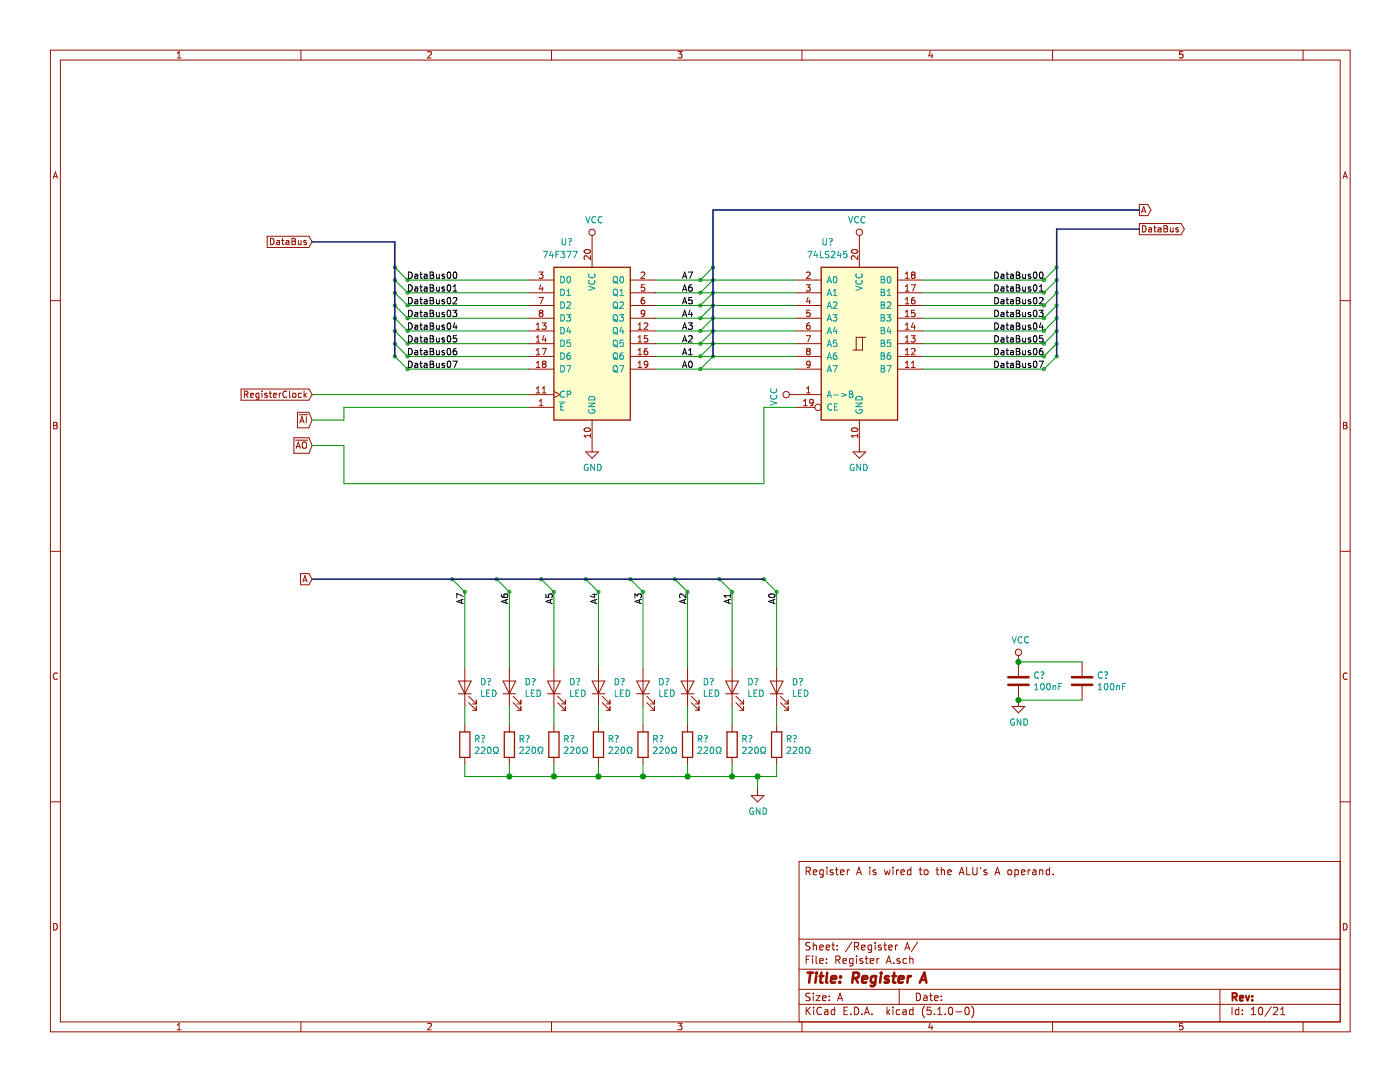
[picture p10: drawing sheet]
<svg xmlns="http://www.w3.org/2000/svg" width="279mm" height="216mm" viewBox="0 0 279 216" stroke-linecap="round" stroke-linejoin="round" font-family="sans-serif">
<g fill="none" stroke="#009300" stroke-width=".2">
<path d="M78.8 58.4l2.5 2.6h24.2M78.8 55.9l2.5 2.5h24.2M78.8 53.3l2.5 2.6h24.2M130.9 58.4h27.9M130.9 55.9h27.9M142.3 58.4l-2.5 2.6M142.3 53.3l-2.5 2.6M142.3 55.9l-2.5 2.5M210.9 55.9l-2.6 2.5h-24.1M210.9 58.4l-2.6 2.6h-24.1M210.9 53.3l-2.6 2.6h-24.1M62.3 78.7h43.2"/>
<path d="M78.8 71.1l2.5 2.6h24.2M78.8 68.6l2.5 2.5h24.2M78.8 66l2.5 2.6h24.2M78.8 63.5l2.5 2.5h24.2M78.8 61l2.5 2.5h24.2M130.9 73.7h27.9M130.9 71.1h27.9M130.9 68.6h27.9M130.9 66h27.9M130.9 63.5h27.9M130.9 61h27.9M142.3 61l-2.5 2.5"/>
<path d="M142.3 63.5l-2.5 2.5M142.3 66l-2.5 2.6M142.3 68.6l-2.5 2.5M142.3 71.1l-2.5 2.6M210.9 61l-2.6 2.5h-24.1M210.9 63.5l-2.6 2.5h-24.1M210.9 66l-2.6 2.6h-24.1M210.9 68.6l-2.6 2.5h-24.1M210.9 71.1l-2.6 2.6h-24.1M105.5 81.3h-36.9v2.5h-6.3M158.8 81.3h-6.3v15.2h-83.9v-7.6h-6.3M90.2 115.6l2.6 2.5v15.2"/>
<path d="M99.1 115.6l2.6 2.5v15.2M108 115.6l2.5 2.5v15.2M116.9 115.6l2.5 2.5v15.2M125.8 115.6l2.5 2.5v15.2M134.7 115.6l2.5 2.5v15.2M143.6 115.6l2.5 2.5v15.2M152.5 115.6l2.5 2.5v15.2M203.3 132.1h12.7M203.3 139.7h12.7M92.8 141v3.8M92.8 152.4v2.5h62.2v-2.5M101.7 141v3.8"/>
<path d="M101.7 152.4v2.5M110.5 141v3.8M110.5 152.4v2.5M119.4 141v3.8M119.4 152.4v2.5M128.3 141v3.8M128.3 152.4v2.5M137.2 141v3.8M137.2 152.4v2.5M146.1 141v3.8M146.1 152.4v2.5M151.2 154.9v2.6"/>
<path d="M155 141v3.8"/>
<circle cx="78.8" cy="55.9" r=".3"/>
<circle cx="78.8" cy="53.3" r=".3"/>
<circle cx="78.8" cy="58.4" r=".3"/>
<circle cx="81.3" cy="55.9" r=".3"/>
<circle cx="81.3" cy="58.4" r=".3"/>
<circle cx="139.8" cy="58.4" r=".3"/>
<circle cx="139.8" cy="55.9" r=".3"/>
<circle cx="142.3" cy="58.4" r=".3"/>
<circle cx="142.3" cy="55.9" r=".3"/>
<circle cx="142.3" cy="53.3" r=".3"/>
<circle cx="208.3" cy="55.9" r=".3"/>
<circle cx="208.3" cy="58.4" r=".3"/>
<circle cx="210.9" cy="58.4" r=".3"/>
<circle cx="210.9" cy="53.3" r=".3"/>
<circle cx="210.9" cy="55.9" r=".3"/>
<circle cx="78.8" cy="61" r=".3"/>
<circle cx="78.8" cy="63.5" r=".3"/>
<circle cx="78.8" cy="68.6" r=".3"/>
<circle cx="78.8" cy="71.1" r=".3"/>
<circle cx="78.8" cy="66" r=".3"/>
<circle cx="81.3" cy="68.6" r=".3"/>
<circle cx="81.3" cy="63.5" r=".3"/>
<circle cx="81.3" cy="61" r=".3"/>
<circle cx="81.3" cy="66" r=".3"/>
<circle cx="81.3" cy="71.1" r=".3"/>
<circle cx="81.3" cy="73.7" r=".3"/>
<circle cx="139.8" cy="61" r=".3"/>
<circle cx="139.8" cy="63.5" r=".3"/>
<circle cx="139.8" cy="71.1" r=".3"/>
<circle cx="139.8" cy="73.7" r=".3"/>
<circle cx="139.8" cy="68.6" r=".3"/>
<circle cx="139.8" cy="66" r=".3"/>
<circle cx="142.3" cy="71.1" r=".3"/>
<circle cx="142.3" cy="61" r=".3"/>
<circle cx="142.3" cy="66" r=".3"/>
<circle cx="142.3" cy="68.6" r=".3"/>
<circle cx="142.3" cy="63.5" r=".3"/>
<circle cx="208.3" cy="61" r=".3"/>
<circle cx="208.3" cy="66" r=".3"/>
<circle cx="208.3" cy="71.1" r=".3"/>
<circle cx="208.3" cy="63.5" r=".3"/>
<circle cx="208.3" cy="73.7" r=".3"/>
<circle cx="208.3" cy="68.6" r=".3"/>
<circle cx="210.9" cy="71.1" r=".3"/>
<circle cx="210.9" cy="61" r=".3"/>
<circle cx="210.9" cy="66" r=".3"/>
<circle cx="210.9" cy="63.5" r=".3"/>
<circle cx="210.9" cy="68.6" r=".3"/>
<circle cx="90.2" cy="115.6" r=".3"/>
<circle cx="92.8" cy="118.1" r=".3"/>
<circle cx="99.1" cy="115.6" r=".3"/>
<circle cx="101.7" cy="118.1" r=".3"/>
<circle cx="108" cy="115.6" r=".3"/>
<circle cx="110.5" cy="118.1" r=".3"/>
<circle cx="116.9" cy="115.6" r=".3"/>
<circle cx="119.4" cy="118.1" r=".3"/>
<circle cx="125.8" cy="115.6" r=".3"/>
<circle cx="128.3" cy="118.1" r=".3"/>
<circle cx="134.7" cy="115.6" r=".3"/>
<circle cx="137.2" cy="118.1" r=".3"/>
<circle cx="143.6" cy="115.6" r=".3"/>
<circle cx="146.1" cy="118.1" r=".3"/>
<circle cx="152.5" cy="115.6" r=".3"/>
<circle cx="155" cy="118.1" r=".3"/>
</g>
<g fill="none" stroke="#981200" stroke-width=".2">
<path d="M10.1 10h259.3v195.9h-259.3zM12 12h255.5v191.9h-255.5zM35.4 11.6h.7M35.4 10.6l.3-.3v1.3M60.1 10v2M85.3 10.4l.6-.1 .2 .3-.8 1h.8M110.1 10v2M135.3 10.3h.8l-.4 .5 .3 .1v.6l-.1 .1-.6-.1M160.1 10v2M185.7 10.2l-.4 1h.9M186 10.7v.9M210.1 10v2"/>
<path d="M236 10.3h-.6v.6l.2-.1h.4v.7l-.1 .1-.5-.1M260.1 10v2M10.6 35.6l.5-1.3 .4 1.3M10.7 35.2h.7M268 35.6l.5-1.3 .4 1.3M268.1 35.2h.7M10.1 60h1.9M53.3 47.1h8.4l.6 1.2-.6 1.1h-8.4zM54 47.5a.64 .64 0 0 1 .7 .7 .64 .64 0 0 1-.7 .6zM55.3 48h.4l.1 .8M55.8 48.3h-.4l-.2 .2 .2 .3h.4M56.2 48h.5"/>
<path d="M56.4 47.5v1.1l.3 .2M57.1 48h.5l.1 .8M57.7 48.3h-.5l-.1 .2v.3h.6M58.3 47.5l.6 .2v.3l-.2 .2 .3 .2-.1 .4h-.6zM58.3 48.2h.4M59.5 48l.1 .8 .5-.1M60.1 48v.8M61.1 48h-.3l-.2 .2 .1 .1 .4 .2v.3h-.5M105.5 58.4h5M105.5 55.9h5M107.6 59.4h.8l-.5 1.2M107.6 54.3h.8l-.5 .5 .4 .1 .1 .4-.3 .2-.5-.1"/>
<path d="M107.9 56.8l-.3 .9h.8M108.2 57.3v.8M116.7 49.9a.61 .61 0 0 1 .7-.2 .61 .61 0 0 1 .4 .7 .76 .76 0 0 1-1.2-.3zM117.8 51v.8l-.9-.8-.3 .3 .1 .5M118.2 47v6.3M125.8 58.4h5.1M125.8 55.9h5.1M127.9 54.4l.5-.1 .3 .3-.8 .9h.8M128.6 59.4h-.3a.79 .79 0 0 0-.1 1.2h.4l.1-.5-.3-.3h-.2l-.3 .3M128.6 56.8h-.6l-.1 .6 .5-.1 .3 .3v.3l-.3 .2-.5-.1M158.8 58.4h5.1M158.8 55.9h5.1"/>
<path d="M160.9 56.8h.8l-.4 .5 .3 .1 .1 .5-.3 .2-.5-.1M161 54.4l.4-.1 .3 .3-.8 .9h.8M161.3 59.3l-.3 .9h.8M161.6 59.8v.8M170 49.9a.61 .61 0 0 1 .7-.2 .61 .61 0 0 1 .4 .7 .76 .76 0 0 1-1.2-.3zM171.2 51v.8l-.9-.8-.4 .3 .1 .5M171.5 47v6.3M179.1 58.4h5.1M179.1 55.9h5.1M180.7 54.6l.4-.3v1.2M180.7 57.2l.4-.4v1.3M180.7 59.7l.4-.3v1.2"/>
<path d="M180.7 58.1h.7M180.7 55.5h.7M181.8 56.8h.9l-.6 1.3M182.1 54.8l-.2-.2 .2-.3h.3l.2 .2-.2 .3M182.1 54.8l-.2 .3v.3l.2 .1h.4l.1-.2v-.2l-.2-.3M182.1 54.8h.3M182.5 59.4l-.4 .1-.2 .4v.6l.6 .1 .1-.2-.1-.5-.4-.1-.2 .3M227.4 40.8h1.7l.6 1.1-.6 1.1h-1.7zM227.4 44.6h8.3l.7 1.1-.7 1.1h-8.3zM227.8 42.5l.5-1.3 .4 1.3M227.9 42.1h.7M228 45a.64 .64 0 0 1 .7 .6 .64 .64 0 0 1-.7 .7z"/>
<path d="M229.3 45.5h.4l.1 .8M229.8 45.7l-.4 .1-.2 .2 .1 .2h.5M230.3 45.4h.4M230.4 45v1.1l.3 .2M231.1 45.5h.5l.1 .8M231.7 45.7l-.4 .1-.2 .2v.2h.6M232.3 45h.4l.3 .3-.3 .3 .3 .2-.2 .5h-.5zM232.3 45.6h.4M233.6 45.4v.8h.5M234.1 45.4v.9M235.1 45.5l-.3-.1-.1 .2v.2l.4 .1v.3h-.4M267.5 60h1.9"/>
<path d="M48.1 77.6h13.6l.6 1.1-.6 1.2h-13.6zM48.8 78.7l.6-.1v-.4l-.6-.2v1.3M49.1 78.7l.4 .6M50 78.9l.6-.1-.1-.3h-.3l-.2 .1v.6h.5M51.7 78.5h-.4l-.2 .2 .1 .5h.5M51.7 78.5l-.1 1.1-.2 .1h-.3M52.3 78v.2M52.3 78.5v.8M53.3 78.5h-.3l-.2 .1 .1 .2 .4 .1v.3h-.5M53.7 78.5h.5M53.9 78v1.1l.3 .2M54.6 78.9l.6-.1-.1-.3h-.3l-.2 .1v.6h.5"/>
<path d="M55.7 78.5v.8M56.1 78.5l-.4 .2M57.2 78.2a.56 .56 0 0 0-.8 .5 .56 .56 0 0 0 .8 .5M57.8 78v1.1l.2 .2M58.5 78.5h.3l.3 .2-.2 .5-.3 .1-.2-.2zM60.2 78.5h-.4l-.3 .2 .1 .5h.6M60.7 78v1.3M60.8 78.8l.4 .5M61.2 78.5l-.5 .4M105.5 78.7h5M105.5 73.7h5M105.5 71.1h5"/>
<path d="M105.5 68.6h5M105.5 66h5M105.5 63.5h5M105.5 61h5M107 78.4h.8M107 73.3h.8M107 70.8h.8M107 68.2h.8M107 65.7h.8M107 64.8l.4-.4v1.3M107 67.3l.4-.3v1.2M107 69.9l.4-.4v1.3"/>
<path d="M107 72.4l.4-.3v1.2M107 77.5l.4-.4v1.3M107.9 62.5l-.3 .2v.2l.3 .3 .3-.1 .2-.2v-.2l-.3-.2M107.9 62.5l-.3-.3 .3-.3h.2l.3 .3-.3 .3M107.9 62.5h.2M108.2 69.5h.8l-.5 1.3M108.2 64.4h.8l-.5 .5 .4 .1 .1 .5-.3 .2-.5-.1M108.2 78.4h.8M108.2 77.5l.4-.4v1.3M108.5 72.6l-.3 .2 .1 .4 .2 .1h.3l.2-.2v-.3l-.3-.2M108.5 72.6l-.3-.2 .3-.3h.2l.3 .2-.3 .3M108.5 72.6h.2"/>
<path d="M108.5 66.9l-.3 .9h.8M108.8 67.4v.8M110.5 78.1l1.3 .6-1.3 .7M125.8 73.7h5.1M125.8 71.1h5.1M125.8 68.6h5.1M125.8 66h5.1M125.8 63.5h5.1M125.8 61h5.1M127.3 73.3h.8M127.3 70.8h.8M127.3 68.2h.8"/>
<path d="M127.3 65.7h.8M127.3 64.8l.4-.4v1.3M127.3 67.3l.4-.3v1.2M127.3 69.9l.4-.4v1.3M127.3 72.4l.4-.3v1.2M128.6 64.6l.4-.2 .3 .4-.8 .9h.8M128.7 62.5l-.3 .2-.3-.1-.2-.1 .1-.5 .4-.1 .3 .3-.2 .8-.4 .2M129.2 69.5l-.5 .1-.1 .5v.6h.6l.1-.1-.1-.5-.4-.1-.2 .3M129.2 67h-.6v.6l.4-.1 .3 .2v.3l-.3 .2-.4-.1M129.3 72.6l-.3 .2h-.3l-.1-.2 .1-.5h.3l.2 .1a.84 .84 0 0 1-.3 1.1h-.2M157.5 78.7h6.4M158.8 73.7h5.1"/>
<path d="M158.8 71.1h5.1M158.8 68.6h5.1M158.8 66h5.1M158.8 63.5h5.1M158.8 61h5.1M160.9 67h.9l-.6 1.2M161 78.4h.7M161 77.5l.3-.4v1.3M161.2 70.1l-.2 .2v.3l.2 .2 .4-.1 .1-.1v-.3l-.3-.2M161.2 70.1l-.2-.3 .2-.3h.2l.3 .3-.3 .3M161.2 70.1h.2M161.6 64.4h-.3a.79 .79 0 0 0-.1 1.3h.4l.1-.5-.3-.3h-.2l-.2 .3"/>
<path d="M161.6 61.9h-.6v.6l.4-.1 .3 .2v.3l-.3 .3-.4-.2M161.7 72.6l-.3 .2h-.3l-.1-.2v-.4l.4-.1 .3 .2-.2 .9-.4 .1M172.1 67.3v2.5h-1.9M172.8 67.3h-1.9v2.5M179.1 73.7h5.1M179.1 71.1h5.1M179.1 68.6h5.1M179.1 66h5.1M179.1 63.5h5.1M179.1 61h5.1M180.7 73.3h.7M180.7 62.3l.4-.4v1.3"/>
<path d="M180.7 64.8l.4-.4v1.3M180.7 67.3l.4-.3v1.2M180.7 69.9l.4-.4v1.3M180.7 72.4l.4-.3v1.2M180.7 70.8h.7M180.7 68.2h.7M180.7 65.7h.7M180.7 63.2h.7M180.7 60.6h.7M181.8 67h.8l-.4 .5 .4 .1v.4l-.2 .2-.6-.1M181.9 73.3h.7M181.9 72.4l.4-.3v1.2"/>
<path d="M181.9 69.6l.5-.1 .2 .4-.8 .9h.8M182.2 64.4l-.3 .9h.8M182.5 64.9v.8M182.6 61.9h-.7v.6l.5-.1 .2 .2v.3l-.2 .3-.5-.2M10.7 84.3h.4l.3 .2-.3 .4 .3 .2-.2 .5h-.5zM10.7 84.9h.4M58.7 87.4h3l.6 1.5-.6 1.5h-3zM59 87.8h2.4M59.1 89.5l.4-1.3 .4 1.3M59.2 89.1h.6M59.4 82.3h2.3l.6 1.5-.6 1.6h-2.3zM59.7 82.8h1.7"/>
<path d="M59.8 84.4l.5-1.3 .4 1.3M59.9 84h.7M60.4 88.4l.2-.2a.44 .44 0 0 1 .6 .4l-.1 .7-.5 .2-.2-.2zM61.1 83.1v1.3M105.5 81.3h5M107.6 80.9h.8M107.6 80l.4-.3v1.2M116.7 85.5a.61 .61 0 0 1 .7-.2 .61 .61 0 0 1 .4 .6 .76 .76 0 0 1-1.2-.2zM116.9 90.2h2.5l-1.2 1.2zM117.8 86.9h-1.2l.3 .4M117.8 86.6v.7M118.2 83.8v6.4"/>
<path d="M158.8 81.3h3.8M160.4 80l.3-.3v1.2M160.4 80.9h.7M162.3 80.2l-.2 .3-.4-.1-.1-.2 .1-.4 .4-.1 .1 .1a.84 .84 0 0 1-.3 1.1h-.2M170 85.5a.61 .61 0 0 1 .7-.2 .61 .61 0 0 1 .4 .6 .76 .76 0 0 1-1.2-.2zM170.2 90.2h2.6l-1.3 1.2zM171.2 86.6v.7M171.2 86.9h-1.3l.4 .4M171.5 83.8v6.4M268.1 84.3h.4l.3 .2-.3 .4 .3 .2-.2 .5h-.5zM268.1 84.9h.4M10.1 110h1.9"/>
<path d="M60 114.5h1.7l.6 1.1-.6 1.1h-1.7zM60.4 116.1l.5-1.2 .4 1.2M60.6 115.8h.6M267.5 110h1.9M11.4 134.4a.62 .62 0 0 0-.8 .4 .62 .62 0 0 0 .6 .8l.2-.1M91.5 138.4h2.5M91.5 135.9h2.5l-1.2 2.5zM92.8 133.3v7.7M93.5 138.9l1.6 1.6M95.1 139.7v.8M100.4 138.4h2.5M100.4 135.9h2.5l-1.2 2.5z"/>
<path d="M101.7 133.3v7.7M102.4 138.9l1.5 1.6M103.9 139.7v.8M109.3 138.4h2.5M109.3 135.9h2.5l-1.3 2.5zM110.5 133.3v7.7M111.3 138.9l1.5 1.6M112.8 139.7v.8M118.2 138.4h2.5M118.2 135.9h2.5l-1.3 2.5zM119.4 133.3v7.7M120.2 138.9l1.5 1.6"/>
<path d="M121.7 139.7v.8M127.1 138.4h2.5M127.1 135.9h2.5l-1.3 2.5zM128.3 133.3v7.7M129.1 138.9l1.5 1.6M130.6 139.7v.8M135.9 138.4h2.6M135.9 135.9h2.6l-1.3 2.5zM137.2 133.3v7.7M138 138.9l1.5 1.6M139.5 139.7v.8M144.8 138.4h2.6"/>
<path d="M144.8 135.9h2.6l-1.3 2.5zM146.1 133.3v7.7M146.9 138.9l1.5 1.6M148.4 139.7v.8M153.7 138.4h2.6M153.7 135.9h2.6l-1.3 2.5zM155 133.3v7.7M155.8 138.9l1.5 1.6M157.3 139.7v.8M203.3 130.8v4.1M203.3 136.9v4.1M216 132.1v2.8"/>
<path d="M216 136.9v2.8M268.8 134.4a.62 .62 0 0 0-.8 .4 .62 .62 0 0 0 .6 .8l.2-.1M10.1 160h1.9M92.8 144.8v1.2M92.8 151.1v1.3M93.5 140.2l1.6 1.5M94.3 141.7h.8M94.3 140.5h.8M95.1 141v.7M101.7 144.8v1.2M101.7 151.1v1.3M102.4 140.2l1.5 1.5"/>
<path d="M103.2 141.7h.7M103.2 140.5h.7M103.9 141v.7M110.5 144.8v1.2M110.5 151.1v1.3M111.3 140.2l1.5 1.5M112.1 141.7h.7M112.1 140.5h.7M112.8 141v.7M119.4 144.8v1.2M119.4 151.1v1.3M120.2 140.2l1.5 1.5"/>
<path d="M121 141.7h.7M121 140.5h.7M121.7 141v.7M128.3 144.8v1.2M128.3 151.1v1.3M129.1 140.2l1.5 1.5M129.9 141.7h.7M129.9 140.5h.7M130.6 141v.7M137.2 144.8v1.2M137.2 151.1v1.3M138 140.2l1.5 1.5"/>
<path d="M138.7 141.7h.8M138.7 140.5h.8M139.5 141v.7M146.1 144.8v1.2M146.1 151.1v1.3M146.9 140.2l1.5 1.5M147.6 141.7h.8M147.6 140.5h.8M148.4 141v.7M149.9 158.7h2.6l-1.3 1.3zM151.2 157.5v1.2M155 144.8v1.2"/>
<path d="M155 151.1v1.3M155.8 140.2l1.5 1.5M156.5 141.7h.8M156.5 140.5h.8M157.3 141v.7M202 141h2.5l-1.2 1.2zM267.5 160h1.9M160.9 173.8h.7l.1-.2-.1-.5h-.7v1.4M161.2 173.8l.5 .7M162.3 174.1l.7-.2-.1-.3h-.4l-.2 .2 .1 .7h.5M164.3 173.6h-.4l-.3 .2 .1 .6 .2 .1h.4M164.3 173.6l-.1 1.3-.2 .2-.3-.1"/>
<path d="M165 173.1v.1M165 173.6v.9M166.2 173.6h-.3l-.2 .2v.2l.5 .1v.4h-.5M166.7 173.6h.6M166.9 173.1v1.2l.4 .2M167.7 174.1l.7-.2v-.3h-.4l-.3 .2 .1 .7h.6M169.1 173.6v.9M169.5 173.6h-.3l-.1 .2M170.9 174.5l.5-1.4 .5 1.4M171.1 174.1h.7M173.6 173.1v.1M173.6 173.6v.9"/>
<path d="M174.8 173.6h-.4l-.2 .2 .1 .2 .5 .1v.4h-.6M176.5 173.6l.3 .9 .3-.7 .3 .7 .3-.9M178.2 173.1v.1M178.2 173.6v.9M178.9 173.6v.9M179.4 173.6l-.5 .2M179.8 174.1l.7-.2-.1-.3h-.4l-.2 .2 .1 .7h.5M181.8 173.6h-.4l-.3 .2v.6l.3 .1h.4M181.8 173.1v1.4M183.4 173.6h.6M183.6 173.1v1.2l.4 .2M184.5 173.7l.2-.1 .4 .1v.7l-.2 .1-.4-.1z"/>
<path d="M186.8 173.6h.6M187 173.1v1.2l.4 .2M187.9 173.1v1.4M187.9 173.7v-.1a.37 .37 0 0 1 .6 .2v.7M189.1 174.1l.7-.2v-.3h-.4l-.3 .2 .1 .7h.6M191.4 174.5l.5-1.4 .5 1.4M191.6 174.1h.7M192.9 173.1v1.4h.7M194.1 173.1v1.2l.3 .2h.3l.3-.2v-1.2M195.8 173.1l-.2 .2M196.9 173.6h-.3l-.3 .2 .1 .2 .5 .1v.4h-.6M198.6 174.5l.5-1.4 .4 1.4"/>
<path d="M198.7 174.1h.7M201.2 173.7l.2-.1 .4 .1v.7l-.2 .1-.4-.1zM202.5 173.6h.5l.3 .2-.1 .6-.2 .1h-.5M202.5 173.6v1.5M203.8 174.1l.8-.2-.1-.3h-.5l-.2 .2 .1 .7h.6M205.2 173.6v.9M205.6 173.6l-.4 .2M206.1 173.6h.6l.1 .9M206.8 173.9l-.5 .1-.2 .2 .2 .3h.5M207.5 173.7l.2-.1h.4v.9M207.5 173.6v.9M209.5 173.6h-.5l-.2 .2 .1 .7h.6"/>
<path d="M209.5 173.1v1.4M210.2 174.4v.1M267.5 171.9h-108v32M10.7 184.3a.65 .65 0 0 1 .7 .6 .65 .65 0 0 1-.7 .7zM159.5 197.4h108M159.5 193.4h108M159.5 187.4h108M160.9 191.5h.5M161.6 190.8h-.7v1.5M161.7 198.2h-.6l-.3 .3 .1 .3 .7 .3v.4l-.2 .2-.6-.1M161.7 188.1h-.6l-.3 .2 .1 .4 .7 .3v.4l-.2 .2-.6-.1M162.2 190.8v.1"/>
<path d="M162.2 191.3v1M162.3 188.1v1.5M162.3 198.2v.1M162.3 198.7v1M162.3 188.7l.2-.1h.4v1M162.9 198.7h.8l-.8 1h.8M162.9 190.8v1.2l.2 .3M163.6 189.1l.7-.2-.1-.3h-.4l-.2 .2 .1 .7h.5M163.6 191.8l.7-.2-.1-.3h-.4l-.2 .2 .1 .7h.5M164.2 199.2l.7-.2-.1-.2-.4-.1-.2 .2v.7h.6M164.9 189.1l.7-.2-.1-.3h-.4l-.2 .2 .1 .7h.5M165 192.1v.2"/>
<path d="M165 191.3v.2M165.5 198.8v.1M165.5 199.5v.2M166 188.6h.6M166.2 188.1v1.3l.4 .2M166.8 191.5h.7l.1-.6-.2-.1h-.6v1.5M167.1 189.4v.2M167.1 188.6v.2M167.2 199.7l.4-1.5 .6 1.5M167.2 191.5l.4 .8M167.3 199.2h.7M168.2 191.8l.7-.2v-.3h-.5l-.2 .2 .1 .7h.6"/>
<path d="M170 188l-1.3 1.9M170.2 191.3h-.4l-.3 .2 .1 .6 .2 .2 .4-.1M170.2 191.3v1.2l-.3 .3-.3-.1M170.5 188.8h.7l.2-.2-.1-.4-.2-.1h-.6v1.5M170.9 188.8l.5 .8M170.9 190.8v.1M170.9 191.3v1M171.9 189.1l.7-.2v-.3h-.5l-.2 .2 .1 .7h.6M172.1 191.3h-.3l-.2 .2 .1 .2 .4 .1v.4h-.5M172.6 191.3h.6M172.9 190.8v1.2l.3 .3M173.6 191.8l.8-.2-.1-.3h-.4l-.3 .2 .1 .7h.6"/>
<path d="M173.9 188.6h-.4l-.3 .2 .1 .6 .2 .2 .4-.1M173.9 188.6v1.2l-.3 .3-.3-.1M174.7 188.1v.1M174.7 188.6v1M175 191.3v1M175.4 191.3h-.3l-.1 .2M175.9 188.6a.37 .37 0 0 0-.6 .2l.1 .2 .5 .1v.2l-.2 .3-.4-.1M176.4 188.6h.5M176.6 188.1v1.3l.3 .2M176.9 192.3l.5-1.5 .5 1.5M177 191.8h.7M177.4 189.1l.7-.2-.1-.3h-.4l-.2 .2v.7h.6"/>
<path d="M178.4 192.1v.2M178.7 188.6v1M179.2 188.6l-.5 .2M179.5 197.4v3M179.6 191.3a.37 .37 0 0 0-.6 .2l.1 .2 .5 .1v.2l-.2 .3-.4-.1M180.6 189.6l.5-1.5 .5 1.5M180.7 189.1h.7M180.9 191.3h-.4l-.3 .2 .1 .6 .2 .2 .4-.1M181.6 191.4v-.1a.37 .37 0 0 1 .6 .2v.8M181.6 190.8v1.5M182.9 198.2a.75 .75 0 0 1 .8 .7 .75 .75 0 0 1-.8 .8zM183.1 188l-1.2 1.9"/>
<path d="M184.4 198.8h.5l.1 .9M185 199l-.5 .1-.2 .2 .2 .4 .5-.1M185.5 198.7h.6M185.7 198.2v1.3l.4 .2M186.5 199.2l.7-.2v-.2l-.5-.1-.2 .2 .1 .7h.6M187.9 199.5v.2M187.9 198.8v.1M243.5 197.4v6.5M268.1 184.3a.65 .65 0 0 1 .7 .6 .65 .65 0 0 1-.7 .7zM35.4 204.5l.3-.3v1.3M35.4 205.5h.7M60.1 203.9v2"/>
<path d="M85.3 204.3l.6-.1 .2 .3-.8 1h.8M110.1 203.9v2M135.3 204.2h.8l-.4 .5 .3 .1v.6l-.1 .1-.6-.1M159.5 200.4h108M160.1 203.9v2M160.9 201v1.5M161.1 201.6l.6 .9M161.7 201l-.8 .8M162.4 201v.1M162.4 201.5v1M163.9 201.1a.59 .59 0 0 0-.7 0 .59 .59 0 0 0-.2 .7 .56 .56 0 0 0 .3 .6 .56 .56 0 0 0 .6-.1M164.6 201.5h.6v1"/>
<path d="M165.2 201.8l-.5 .1-.2 .2 .2 .4 .5-.1M166.6 201.5h-.5l-.2 .3v.5l.2 .2 .5-.1M166.6 201v1.5M168.4 201.7h.5M169.1 201h-.7v1.5h.7M169.8 202.3v.2M170.5 201a.76 .76 0 0 1 .9 .7 .76 .76 0 0 1-.9 .8zM172 202.3v.2M172.5 202.5l.5-1.5 .5 1.5M172.6 202h.8M174 202.3v.2M177 201v1.5"/>
<path d="M177.1 201.9l.5 .6M177.6 201.5l-.6 .5M178.2 201v.1M178.2 201.5v1M179.6 201.5h-.4l-.3 .3v.5l.3 .2 .4-.1M180.2 201.5h.6l.1 1M180.9 201.8l-.5 .1-.3 .2 .3 .4 .5-.1M182.2 201.5h-.4l-.3 .3 .1 .5 .2 .2 .4-.1M182.2 201v1.5M184.5 200.8a1.71 1.71 0 0 0 0 2.2M185.7 204.1l-.4 1h.9M185.8 201h-.7l-.1 .7 .2-.2 .5 .1 .2 .2-.1 .5-.2 .2-.6-.2"/>
<path d="M186 204.6v.9M186.5 202.3v.2M187.1 202.5h.9M187.1 201.4l.5-.4v1.5M188.6 202.3v.2M189.4 201.1l.4-.1a.94 .94 0 0 1 0 1.5 .82 .82 0 0 1-.4-1.4zM190.8 201.9h1.1M192.8 201h.1a.8 .8 0 0 1 .5 .7 .8 .8 0 0 1-.5 .8 1 1 0 0 1-.1-1.5zM193.9 200.8a1.71 1.71 0 0 1 0 2.2M210.1 203.9v2M236 204.2h-.6v.6l.2-.1h.4v.7l-.1 .1-.5-.1M245.9 201v1.5"/>
<path d="M247.2 201.5h-.4l-.3 .3 .1 .6h.6M247.2 201v1.5M247.9 202.3v.2M247.9 201.5v.2M249.7 202.5h.9M249.7 201.4l.4-.4v1.5M251.3 201.1l.2-.1a.86 .86 0 0 1 .1 1.5 .79 .79 0 0 1-.3-1.4zM253.7 200.9l-1.3 1.9M254.1 201.1l.6-.1 .3 .4-.9 1.1h.9M255.6 202.5h.8M255.6 201.4l.4-.4v1.5M260.1 203.9v2"/>
<circle cx="118.2" cy="46.4" r=".64"/>
<circle cx="171.5" cy="46.4" r=".64"/>
<circle cx="156.9" cy="78.7" r=".64"/>
<circle cx="163.3" cy="81.3" r=".64"/>
<circle cx="203.3" cy="130.2" r=".64"/>
</g>
<path d="M62.3 48.3h16.5v22.8M227.4 45.7h-16.5v25.4M227.4 41.9h-85.1v29.2M62.3 115.6h90.2" fill="none" stroke="#011996" stroke-width=".3"/>
<g fill="none" stroke="#000" stroke-width=".2">
<path d="M81.5 56.8a.64 .64 0 0 1 .8 .7 .64 .64 0 0 1-.8 .6zM81.5 59.4a.64 .64 0 0 1 .8 .6 .64 .64 0 0 1-.8 .6zM81.5 54.3a.64 .64 0 0 1 .8 .6 .64 .64 0 0 1-.8 .6zM82.8 57.3h.5l.1 .8M82.8 59.8h.5l.1 .8M82.8 54.8h.5l.1 .7M83.4 57.6h-.5l-.1 .2v.2h.6M83.4 55l-.5 .1-.1 .1v.3h.6M83.8 57.3h.5M83.8 59.8h.5M83.8 54.7h.5M84 56.8v1.1l.3 .2"/>
<path d="M84 59.4v1.1l.3 .1M84 54.3v1.1l.3 .1M84.7 57.3h.5v.8M84.7 59.8h.5v.8M84.7 54.8h.5v.7M85.2 57.6h-.4l-.2 .2 .1 .2h.5M85.2 55l-.4 .1-.2 .1 .1 .3h.5M85.8 56.8h.5l.2 .3-.2 .3 .3 .3-.3 .4h-.5zM85.8 57.4h.5M85.8 59.4h.5l.2 .2-.2 .4 .3 .2-.3 .4h-.5zM85.8 60h.5M85.8 54.3h.5l.2 .2-.2 .4 .3 .2-.3 .4h-.5z"/>
<path d="M85.8 54.9h.5M87.1 57.3l.1 .7h.5M87.1 59.8l.1 .8 .5-.1M87.1 54.7l.1 .8 .5-.1M87.7 54.7v.8M87.7 57.3v.8M87.7 59.8v.8M88.7 57.3h-.3l-.2 .1 .1 .2 .4 .1v.3h-.5M88.7 59.8h-.3l-.2 .2 .1 .1 .4 .2v.3h-.5M88.7 54.8l-.3-.1-.2 .2 .1 .2 .4 .1v.3h-.5M89.4 56.9l.1-.1a.69 .69 0 0 1 .5 .7 .69 .69 0 0 1-.5 .6l-.3-.5zM89.4 54.4l.1-.1a.69 .69 0 0 1 .5 .6 .69 .69 0 0 1-.5 .6l-.3-.4z"/>
<path d="M89.4 59.4h.1a.69 .69 0 0 1 .5 .6 .69 .69 0 0 1-.5 .6 .83 .83 0 0 1-.1-1.2zM90.4 58.1h.8M90.4 59.5l.5-.1 .3 .3-.8 .9h.8M90.4 57.2l.4-.4v1.3M90.6 54.4l.1-.1a.67 .67 0 0 1 .5 .6 .67 .67 0 0 1-.5 .6l-.3-.4zM136.2 58.1l.4-1.3 .5 1.3M136.2 55.5l.4-1.2 .5 1.2M136.4 57.7h.5M136.4 55.2h.5M137.4 54.3h.8l-.5 1.2M138 56.8h-.2a.79 .79 0 0 0-.1 1.3l.4-.1v-.6l-.4-.1-.3 .3M138.1 59.4h-.6l-.1 .6 .2-.2 .5 .2v.5l-.2 .1-.5-.1"/>
<path d="M198.5 54.3a.64 .64 0 0 1 .8 .6 .64 .64 0 0 1-.8 .6zM198.5 56.8a.64 .64 0 0 1 .8 .7 .64 .64 0 0 1-.8 .6zM198.5 59.4a.64 .64 0 0 1 .8 .6 .64 .64 0 0 1-.8 .6zM199.8 54.8h.5l.1 .7M199.8 57.3h.5l.1 .8M199.8 59.8h.5l.1 .8M200.4 57.6h-.5l-.1 .2v.2h.6M200.4 55l-.5 .1-.1 .1v.3h.6M200.8 57.3h.5M200.8 59.8h.5M200.8 54.7h.5M201 56.8v1.1l.3 .2"/>
<path d="M201 54.3v1.1l.3 .1M201 59.4v1.1l.3 .1M201.7 57.3h.5v.8M201.7 54.8h.5v.7M201.7 59.8h.5v.8M202.2 57.6h-.4l-.2 .2 .1 .2h.5M202.2 55l-.4 .1-.2 .1 .1 .3h.5M202.8 56.8h.5l.2 .3-.2 .3 .3 .3-.3 .4h-.5zM202.8 54.3h.5l.2 .2-.2 .4 .3 .2-.3 .4h-.5zM202.8 59.4h.5l.2 .2-.2 .4 .3 .2-.3 .4h-.5zM202.8 57.4h.5M202.8 60h.5"/>
<path d="M202.8 54.9h.5M204.1 57.3l.1 .7h.5M204.1 59.8l.1 .8 .5-.1M204.1 54.7l.1 .8 .5-.1M204.7 54.7v.8M204.7 57.3v.8M204.7 59.8v.8M205.7 57.3h-.3l-.2 .1 .1 .2 .4 .1v.3h-.5M205.7 54.8l-.3-.1-.2 .2 .1 .2 .4 .1v.3h-.5M205.7 59.8h-.3l-.2 .2 .1 .1 .4 .2v.3h-.5M206.4 56.9l.1-.1a.69 .69 0 0 1 .5 .7 .69 .69 0 0 1-.5 .6l-.3-.5zM206.4 54.4l.1-.1a.69 .69 0 0 1 .5 .6 .69 .69 0 0 1-.5 .6l-.3-.4z"/>
<path d="M206.4 59.5l.1-.1a.69 .69 0 0 1 .5 .6 .69 .69 0 0 1-.5 .6l-.3-.5zM207.4 58.1h.8M207.4 57.2l.4-.4v1.3M207.4 59.5l.5-.1 .3 .3-.8 .9h.8M207.5 54.4l.2-.1a.67 .67 0 0 1 .5 .6 .67 .67 0 0 1-.5 .6l-.3-.4zM81.5 61.9a.64 .64 0 0 1 .8 .6 .64 .64 0 0 1-.8 .7zM81.5 64.4a.64 .64 0 0 1 .8 .7 .64 .64 0 0 1-.8 .6zM81.5 67a.64 .64 0 0 1 .8 .6 .64 .64 0 0 1-.8 .6zM81.5 69.5a.64 .64 0 0 1 .8 .7 .64 .64 0 0 1-.8 .6zM81.5 72.1a.64 .64 0 0 1 .8 .6 .64 .64 0 0 1-.8 .6zM82.8 62.4h.5l.1 .8M82.8 64.9h.5l.1 .8"/>
<path d="M82.8 67.5h.5l.1 .7M82.8 70h.5l.1 .8M82.8 72.5h.5l.1 .8M83.4 60.1h-.5l-.1 .2v.3h.6M83.4 62.6l-.5 .1-.1 .2v.2h.6M83.4 65.2h-.5l-.1 .2v.3h.6M83.4 67.7l-.5 .1-.1 .1v.3h.6M83.4 70.3h-.5l-.1 .2v.2h.6M83.4 72.8h-.5l-.1 .2v.3h.6M83.8 62.3h.5M83.8 64.9h.5M83.8 67.4h.5"/>
<path d="M83.8 70h.5M83.8 72.5h.5M84 61.9v1.1l.3 .2M84 64.4v1.1l.3 .2M84 67v1.1l.3 .1M84 69.5v1.1l.3 .2M84 72.1v1.1l.3 .1M84.7 62.4h.5v.8M84.7 64.9h.5v.8M84.7 67.5h.5v.7M84.7 70h.5v.8M84.7 72.5h.5v.8"/>
<path d="M85.2 60.1h-.4l-.2 .2 .1 .3h.5M85.2 62.6l-.4 .1-.2 .2 .1 .2h.5M85.2 65.2h-.4l-.2 .2 .1 .3h.5M85.2 67.7l-.4 .1-.2 .1 .1 .3h.5M85.2 70.3h-.4l-.2 .2 .1 .2h.5M85.2 72.8h-.4l-.2 .2 .1 .3h.5M85.8 61.9h.5l.2 .3-.2 .3 .3 .2-.3 .5h-.5zM85.8 62.5h.5M85.8 64.4h.5l.2 .3-.2 .3 .3 .3-.3 .4h-.5zM85.8 65h.5M85.8 67h.5l.2 .2-.2 .4 .3 .2-.3 .4h-.5zM85.8 67.6h.5"/>
<path d="M85.8 69.5h.5l.2 .3-.2 .3 .3 .3-.3 .4h-.5zM85.8 70.1h.5M85.8 72.1h.5l.2 .2-.2 .4 .3 .2-.3 .4h-.5zM85.8 72.7h.5M87.1 62.3l.1 .8 .5-.1M87.1 64.9l.1 .8 .5-.1M87.1 67.4l.1 .8 .5-.1M87.1 70l.1 .7h.5M87.1 72.5l.1 .8 .5-.1M87.7 62.3v.9M87.7 64.9v.8M87.7 67.4v.8"/>
<path d="M87.7 70v.8M87.7 72.5v.8M88.7 62.4l-.3-.1-.2 .2 .1 .2 .4 .1v.3h-.5M88.7 64.9h-.3l-.2 .1 .1 .2 .4 .2v.3h-.5M88.7 67.5l-.3-.1-.2 .2 .1 .2 .4 .1v.3h-.5M88.7 70h-.3l-.2 .1 .1 .2 .4 .1v.3h-.5M88.7 72.5h-.3l-.2 .2 .1 .1 .4 .2v.3h-.5M89.4 62l.1-.1a.69 .69 0 0 1 .5 .6 .69 .69 0 0 1-.5 .7l-.3-.5zM89.4 67.1l.1-.1a.69 .69 0 0 1 .5 .6 .69 .69 0 0 1-.5 .6l-.3-.4zM89.4 69.6l.1-.1a.69 .69 0 0 1 .5 .7 .69 .69 0 0 1-.5 .6l-.3-.5zM89.4 64.5l.1-.1a.69 .69 0 0 1 .5 .7 .69 .69 0 0 1-.5 .6 .83 .83 0 0 1-.1-1.2zM89.4 72.1h.1a.69 .69 0 0 1 .5 .6 .69 .69 0 0 1-.5 .6 .83 .83 0 0 1-.1-1.2z"/>
<path d="M90.4 61.9h.8l-.5 .5 .4 .1v.5l-.2 .2-.5-.2M90.4 72.1h.8l-.5 1.2M90.7 64.4l-.3 .9h.8M91 69.5h-.2a.79 .79 0 0 0-.1 1.3l.4-.1v-.6l-.4-.1-.3 .3M91 64.9v.8M91.1 67h-.6l-.1 .6 .2-.1 .5 .1v.5l-.2 .1-.5-.1M136.2 73.3l.4-1.2 .5 1.2M136.2 70.8l.4-1.3 .5 1.3M136.2 68.2l.4-1.2 .5 1.2M136.2 65.7l.4-1.3 .5 1.3M136.2 63.2l.4-1.3 .5 1.3M136.2 60.6l.4-1.2 .5 1.2"/>
<path d="M136.4 73h.5M136.4 70.4h.5M136.4 67.9h.5M136.4 65.4h.5M136.4 62.8h.5M136.4 60.3h.5M137.4 64.4h.8l-.5 .5 .4 .1v.6l-.2 .1-.5-.1M137.4 67.1l.5-.1 .3 .3-.8 .9h.8M137.4 70.8h.8M137.4 69.9l.4-.4v1.3M137.5 72.2l.2-.1a.67 .67 0 0 1 .5 .6 .67 .67 0 0 1-.5 .6l-.3-.5zM137.7 61.8l-.3 .9h.8"/>
<path d="M138 62.3v.9M198.5 61.9a.64 .64 0 0 1 .8 .6 .64 .64 0 0 1-.8 .7zM198.5 64.4a.64 .64 0 0 1 .8 .7 .64 .64 0 0 1-.8 .6zM198.5 67a.64 .64 0 0 1 .8 .6 .64 .64 0 0 1-.8 .6zM198.5 69.5a.64 .64 0 0 1 .8 .7 .64 .64 0 0 1-.8 .6zM198.5 72.1a.64 .64 0 0 1 .8 .6 .64 .64 0 0 1-.8 .6zM199.8 62.4h.5l.1 .8M199.8 64.9h.5l.1 .8M199.8 67.5h.5l.1 .7M199.8 70h.5l.1 .8M199.8 72.5h.5l.1 .8M200.4 60.1h-.5l-.1 .2v.3h.6"/>
<path d="M200.4 62.6l-.5 .1-.1 .2v.2h.6M200.4 65.2h-.5l-.1 .2v.3h.6M200.4 67.7l-.5 .1-.1 .1v.3h.6M200.4 70.3h-.5l-.1 .2v.2h.6M200.4 72.8h-.5l-.1 .2v.3h.6M200.8 62.3h.5M200.8 64.9h.5M200.8 67.4h.5M200.8 70h.5M200.8 72.5h.5M201 61.9v1.1l.3 .2M201 64.4v1.1l.3 .2"/>
<path d="M201 67v1.1l.3 .1M201 69.5v1.1l.3 .2M201 72.1v1.1l.3 .1M201.7 62.4h.5v.8M201.7 64.9h.5v.8M201.7 67.5h.5v.7M201.7 70h.5v.8M201.7 72.5h.5v.8M202.2 60.1h-.4l-.2 .2 .1 .3h.5M202.2 62.6l-.4 .1-.2 .2 .1 .2h.5M202.2 65.2h-.4l-.2 .2 .1 .3h.5M202.2 67.7l-.4 .1-.2 .1 .1 .3h.5"/>
<path d="M202.2 70.3h-.4l-.2 .2 .1 .2h.5M202.2 72.8h-.4l-.2 .2 .1 .3h.5M202.8 61.9h.5l.2 .3-.2 .3 .3 .2-.3 .5h-.5zM202.8 64.4h.5l.2 .3-.2 .3 .3 .3-.3 .4h-.5zM202.8 67h.5l.2 .2-.2 .4 .3 .2-.3 .4h-.5zM202.8 69.5h.5l.2 .3-.2 .3 .3 .3-.3 .4h-.5zM202.8 72.1h.5l.2 .2-.2 .4 .3 .2-.3 .4h-.5zM202.8 62.5h.5M202.8 65h.5M202.8 67.6h.5M202.8 70.1h.5M202.8 72.7h.5"/>
<path d="M204.1 62.3l.1 .8 .5-.1M204.1 64.9l.1 .8 .5-.1M204.1 67.4l.1 .8 .5-.1M204.1 70l.1 .7h.5M204.1 72.5l.1 .8 .5-.1M204.7 62.3v.9M204.7 64.9v.8M204.7 67.4v.8M204.7 70v.8M204.7 72.5v.8M205.7 67.5l-.3-.1-.2 .2 .1 .2 .4 .1v.3h-.5M205.7 62.4l-.3-.1-.2 .2 .1 .2 .4 .1v.3h-.5"/>
<path d="M205.7 64.9h-.3l-.2 .1 .1 .2 .4 .2v.3h-.5M205.7 70h-.3l-.2 .1 .1 .2 .4 .1v.3h-.5M205.7 72.5h-.3l-.2 .2 .1 .1 .4 .2v.3h-.5M206.4 62l.1-.1a.69 .69 0 0 1 .5 .6 .69 .69 0 0 1-.5 .7l-.3-.5zM206.4 64.6l.1-.2a.69 .69 0 0 1 .5 .7 .69 .69 0 0 1-.5 .6l-.3-.5zM206.4 69.6l.1-.1a.69 .69 0 0 1 .5 .7 .69 .69 0 0 1-.5 .6l-.3-.5zM206.4 72.2l.1-.1a.69 .69 0 0 1 .5 .6 .69 .69 0 0 1-.5 .6l-.3-.5zM206.4 67.1l.1-.1a.69 .69 0 0 1 .5 .6 .69 .69 0 0 1-.5 .6 .83 .83 0 0 1-.1-1.1zM207.4 61.9h.8l-.5 .5 .4 .1v.5l-.2 .2-.5-.2M207.4 72.1h.8l-.5 1.2M207.7 64.4l-.3 .9h.8M208 69.5h-.2a.79 .79 0 0 0-.1 1.3l.4-.1v-.6l-.4-.1-.3 .3"/>
<path d="M208 64.9v.8M208.1 67h-.6l-.1 .6 .2-.1 .5 .1v.5l-.2 .1-.5-.1M92.1 119.7v.6M92.4 119l-1.2-.6v.9M92.4 119.6l-1.2 .4 1.2 .4M100.1 118.6v.4a.87 .87 0 0 0 1.2 0l-.1-.4h-.5l-.2 .4 .3 .2M101 119.7v.6M101.3 119.6l-1.2 .4 1.2 .4M108.9 118.6v.6h.7l-.2-.2 .1-.4h.6l.1 .1-.1 .5M109.9 119.7v.6M110.2 119.6l-1.3 .4 1.3 .4M118.3 118.6h.8"/>
<path d="M118.7 118.4v.8l-.9-.3M118.8 119.7v.6M119.1 119.6l-1.3 .4 1.3 .4M126.7 119.3v-.8l.5 .4 .1-.3h.6l.1 .5-.1 .2M127.6 119.7v.6M128 119.6l-1.3 .4 1.3 .4M136.5 119.7v.6M136.9 118.5v.8l-.9-.8-.4 .2 .1 .5M136.9 119.6l-1.3 .4 1.3 .4M145.4 119.7v.6M145.8 119.6l-1.3 .4 1.3 .4M145.8 118.5v.7"/>
<path d="M145.8 118.9h-1.3l.4 .3M153.5 118.6a.68 .68 0 0 1 1.2 .3 .72 .72 0 0 1-1.3-.1zM154.3 119.7v.6M154.7 119.6l-1.3 .4 1.3 .4"/>
</g>
<g fill="none" stroke="#981200" stroke-width=".51">
<path d="M201.2 136.7h4.1M201.2 135.1h4.1M213.9 136.7h4.1M213.9 135.1h4.1M161.2 194.1h1.1M161.7 194.1l-.2 2M162.9 194.8l-.2 1.3M163 194.1l-.1 .2M163 194.1l.1 .1-.2 .1M163.6 194.8h.7M163.9 194.1l-.2 1.7 .1 .2 .4 .1M165.1 194.1l-.2 1.7 .2 .3"/>
<path d="M165.9 195.4l1-.2-.1-.4h-.8l-.2 1 .3 .3 .6-.1M167.6 195.9v.2M167.7 194.8l.1 .1-.1 .1M167.7 194.8v.2M170.2 195.1l1-.1a.54 .54 0 0 0 .2-.5 .54 .54 0 0 0-.3-.4h-.8l-.2 2M170.7 195.1l.5 1M172.1 195.4l1-.2-.1-.4h-.6l-.3 .2v1l.2 .1 .6-.1M174.8 194.8h-.5l-.4 .1-.1 .8 .3 .4 .6-.1M174.8 194.8l-.3 1.8a.53 .53 0 0 1-.8 .1M175.8 194.8l-.2 1.3M175.9 194.1l-.1 .2M177.4 194.8a.49 .49 0 0 0-.8 .3l.3 .3 .4 .1 .1 .2-.3 .4-.6-.1"/>
<path d="M178.1 194.8h.7M178.5 194.1l-.3 1.7 .1 .2 .4 .1M179.3 195.4l1-.2v-.4h-.6l-.3 .2v1l.1 .1 .6-.1M181.2 194.8l-.1 1.3M181.8 194.8h-.4l-.2 .3M183.5 196.1l1-2 .4 2M183.8 195.5h1"/>
</g>
<g fill="none" stroke="#009596" stroke-width=".2">
<path d="M108.4 50.1h.9l-.6 1.3M110 50.1l-.3 .9h.8M110.3 50.6v.8M111 50.7h.4M111.6 50.1h-.6v1.3M111.9 57.7a.64 .64 0 0 1 .8 .6 .64 .64 0 0 1-.8 .7zM111.9 55.2a.64 .64 0 0 1 .8 .6 .64 .64 0 0 1-.8 .6zM111.9 50.1h.8l-.4 .5 .4 .1v.6l-.2 .1-.6-.1M112.2 47.6v1l.2 .3 .4-.1 .1-.2v-1M113.1 59h.8M113.1 50.1h.9l-.6 1.3M113.1 58.1l.4-.4v1.3"/>
<path d="M113.3 55.3l.1-.1a.67 .67 0 0 1 .5 .6 .67 .67 0 0 1-.5 .6l-.3-.4zM113.4 47.7l.4-.1a.43 .43 0 0 1-.1 .7v.1M113.7 48.7v.2M114.4 50.1h.8l-.6 1.3M116.9 43.2l.4 1.3 .4-1.3M117.5 57.1l1.2 .4-1.2 .4M117.6 55.9a.56 .56 0 0 0 .5 .8 .56 .56 0 0 0 .5-.8M117.6 54.7a.56 .56 0 0 0 .5 .8 .56 .56 0 0 0 .5-.8M118.9 43.3a.56 .56 0 0 0-.8 .5 .56 .56 0 0 0 .8 .5M120.1 43.3a.56 .56 0 0 0-.7 .5 .56 .56 0 0 0 .7 .5M122.4 57.9l.3-.2a.44 .44 0 0 1 .5 .4v.7l-.5 .2-.3-.2zM122.4 55.3l.3-.1a.44 .44 0 0 1 .5 .4v.7l-.5 .1-.3-.1z"/>
<path d="M122.6 56.1l.7 .5M122.6 58.7l.7 .4M123.7 59h.7M123.7 58.1l.4-.4v1.3M123.8 55.3l.2-.1a.67 .67 0 0 1 .5 .6 .67 .67 0 0 1-.5 .6l-.3-.4zM161.2 50.1h.8l-.5 1.3M162.7 50.1l-.2 .9h.8M163 50.6v.8M163.7 50.1v1.3h.6M164.2 47.6v1l.3 .3 .4-.1 .1-.2v-1M165.1 56.4l.4-1.2 .4 1.2M165.1 59l.4-1.3 .4 1.3"/>
<path d="M165.2 56.1h.6M165.2 58.6h.6M165.4 50.2l-.5-.1-.1 .2v.4l.6 .2v.3l-.2 .2h-.5M165.5 47.7l.4-.1a.43 .43 0 0 1-.2 .7v.1M165.7 48.7v.2M165.9 50.3l.5-.2 .2 .4-.8 .9h.8M166.3 59h.7M166.3 58.1l.4-.4v1.3M166.5 55.2h.1a.69 .69 0 0 1 .4 .6 .69 .69 0 0 1-.4 .6 .83 .83 0 0 1-.1-1.2zM167.4 50.1l-.3 .9h.8M167.7 50.6v.8M169 50.1h-.6l-.1 .6 .2-.1 .5 .1v.6l-.2 .1-.5-.1"/>
<path d="M169.3 43.2l.5 1.3 .4-1.3M170.8 57.1l1.3 .4-1.3 .4M170.9 54.7a.56 .56 0 0 0 .5 .8 .56 .56 0 0 0 .5-.8M170.9 55.9a.56 .56 0 0 0 .5 .8 .56 .56 0 0 0 .5-.8M171.3 43.3a.56 .56 0 0 0-.8 .5 .56 .56 0 0 0 .8 .5M172.6 43.3a.56 .56 0 0 0-.8 .5 .56 .56 0 0 0 .8 .5M175.8 55.2l.7 .1v.4l-.2 .1 .3 .2-.1 .4h-.7zM175.8 57.7l.7 .1v.4l-.2 .1 .3 .2-.1 .4-.7 .1zM175.8 58.3h.5M175.8 55.8h.5M177 59h.8M177 58.1l.4-.4v1.3"/>
<path d="M177.2 55.3l.1-.1a.67 .67 0 0 1 .5 .6 .67 .67 0 0 1-.5 .6l-.3-.4zM111.9 72.9a.64 .64 0 0 1 .8 .7 .64 .64 0 0 1-.8 .6zM111.9 70.4a.64 .64 0 0 1 .8 .6 .64 .64 0 0 1-.8 .7zM111.9 67.9a.64 .64 0 0 1 .8 .6 .64 .64 0 0 1-.8 .6zM111.9 65.3a.64 .64 0 0 1 .8 .7 .64 .64 0 0 1-.8 .6zM111.9 62.8a.64 .64 0 0 1 .8 .6 .64 .64 0 0 1-.8 .7zM111.9 60.2a.64 .64 0 0 1 .8 .7 .64 .64 0 0 1-.8 .6zM112.7 78.2a.56 .56 0 0 0-.8 .5 .56 .56 0 0 0 .8 .5M113.1 72.9h.8l-.5 1.3M113.1 62.8h.8l-.5 .5 .4 .1 .1 .4-.3 .3-.5-.2M113.1 60.4l.5-.2 .3 .4-.8 .9h.8M113.2 78.7l.7-.1v-.4l-.7-.2v1.3"/>
<path d="M113.4 65.3l-.3 .9h.8M113.7 70.4l-.4 .1-.2 .5 .1 .6h.5l.2-.1-.2-.5-.3-.1-.3 .2M113.7 65.8v.8M113.8 67.9h-.6l-.1 .6 .5-.1 .3 .2v.3l-.3 .2-.5-.1M117.6 79.2a.67 .67 0 0 1 .8-.1 .67 .67 0 0 1 .3 .7h-1.2zM122.4 60.4l.3-.2a.44 .44 0 0 1 .5 .5v.6l-.5 .2-.3-.2zM122.4 73.1l.3-.2a.44 .44 0 0 1 .5 .5v.6l-.5 .2-.3-.2zM122.4 70.6l.3-.2a.44 .44 0 0 1 .5 .4v.7l-.5 .2-.3-.2zM122.4 68l.3-.1a.44 .44 0 0 1 .5 .4v.7l-.5 .1-.3-.1zM122.4 65.5l.3-.2a.44 .44 0 0 1 .5 .5v.6l-.5 .2-.3-.2zM122.4 63l.3-.2a.44 .44 0 0 1 .5 .4v.7l-.5 .2-.3-.2zM122.6 66.3l.7 .4"/>
<path d="M122.6 68.8l.7 .5M122.6 71.4l.7 .4M122.6 73.9l.7 .4M122.6 61.2l.7 .4M122.6 63.8l.7 .4M123.7 72.9h.8l-.5 1.3M123.7 62.8h.7l-.4 .5 .4 .1v.5l-.2 .2-.5-.2M123.7 60.4l.5-.2 .2 .4-.7 .9h.7M124 65.3l-.3 .9h.8M124.3 70.4h-.2a.79 .79 0 0 0-.1 1.3l.4-.1v-.6l-.4-.1-.3 .2M124.3 65.8v.8M124.4 67.9h-.6l-.1 .6 .2-.1 .5 .1v.5l-.2 .1-.5-.1"/>
<path d="M153.9 77.6a.56 .56 0 0 0 .5 .8 .56 .56 0 0 0 .5-.8M153.9 78.9a.56 .56 0 0 0 .5 .8 .56 .56 0 0 0 .5-.8M165.1 79.3l.4-1.3 .4 1.3M165.1 61.5l.4-1.3 .4 1.3M165.1 64.1l.4-1.3 .4 1.3M165.1 66.6l.4-1.3 .4 1.3M165.1 69.1l.4-1.2 .4 1.2M165.1 71.7l.4-1.3 .4 1.3M165.1 74.2l.4-1.3 .4 1.3M165.2 78.9h.6M165.2 61.2h.6M165.2 63.7h.6"/>
<path d="M165.2 66.2h.6M165.2 68.8h.6M165.2 71.3h.6M165.2 73.9h.6M166.2 72.9h.9l-.6 1.3M166.2 62.8h.8l-.4 .5 .4 .1v.5l-.2 .2-.6-.2M166.3 60.4l.5-.2 .2 .4-.8 .9h.8M166.4 78.8h.9M166.6 65.3l-.3 .9h.8M166.9 70.4l-.4 .1a.87 .87 0 0 0 0 1.2l.5-.1v-.6l-.5-.1-.2 .2M166.9 65.8v.8M167 67.9h-.6l-.1 .6 .2-.1h.4l.1 .6-.2 .1-.5-.1"/>
<path d="M167.9 78.5l1 .3-1 .4M169.5 78l.6 .2 .1 .2-.3 .2 .3 .3-.1 .3-.6 .1zM169.5 78.6h.4M171 79.2a.67 .67 0 0 1 .7-.1 .67 .67 0 0 1 .4 .7h-1.3zM175.8 72.9l.7 .2v.3l-.2 .2 .3 .2-.1 .4h-.7zM175.8 60.2l.7 .2v.3l-.2 .2 .3 .2-.1 .4h-.7zM175.8 62.8l.7 .1v.4l-.2 .1 .3 .2-.1 .4-.7 .1zM175.8 65.3l.7 .2v.3l-.2 .1 .3 .3-.1 .3-.7 .1zM175.8 67.9l.7 .1v.4l-.2 .1 .3 .2-.1 .4h-.7zM175.8 70.4l.7 .1v.4l-.2 .1 .3 .2-.1 .4-.7 .1zM175.8 73.6h.5M175.8 71h.5"/>
<path d="M175.8 68.5h.5M175.8 65.9h.5M175.8 63.4h.5M175.8 60.9h.5M177 72.9h.8l-.5 1.3M177 62.8h.8l-.5 .5 .4 .1v.5l-.2 .2-.5-.2M177 60.4l.5-.2 .3 .4-.8 .9h.8M177.3 65.3l-.3 .9h.8M177.7 70.4h-.3a.79 .79 0 0 0-.1 1.3l.4-.1v-.6l-.4-.1-.3 .2M177.7 65.8v.8M177.7 67.9h-.6l-.1 .6 .2-.1 .5 .1v.5l-.2 .1-.5-.1M111.6 80.2h1.2"/>
<path d="M111.9 81.2h.4M112.5 80.6h-.6v1.2h.6M117.3 92.7a.59 .59 0 0 0-.7 .6 .59 .59 0 0 0 .7 .6l.1-.5h-.3M117.5 80.4h1.2l-1.2 .8h1.2M117.5 81.7a.59 .59 0 0 0 .6 .8 .59 .59 0 0 0 .6-.8h-.5v.2M118.6 92.6v1.3l-.7-1.3v1.3M119.3 92.6a.64 .64 0 0 1 .7 .7 .64 .64 0 0 1-.7 .6zM153.8 80l1.2 .4-1.2 .4M166 80.7a.56 .56 0 0 0-.8 .5 .56 .56 0 0 0 .8 .5M166.5 81.2h.5M167.1 80.6h-.6v1.2h.6M170.4 92.7a.59 .59 0 0 0-.7 .6 .59 .59 0 0 0 .7 .6l.1-.5h-.3"/>
<path d="M170.8 80.4h1.3l-1.3 .8h1.3M170.9 81.7a.59 .59 0 0 0 .5 .8 .59 .59 0 0 0 .6-.8h-.5v.2M171.7 92.6v1.3l-.7-1.3v1.3M172.3 92.6a.64 .64 0 0 1 .8 .7 .64 .64 0 0 1-.8 .6zM96.1 135.4a.64 .64 0 0 1 .7 .6 .64 .64 0 0 1-.7 .7zM96.1 137.7v1.3h.6M97.1 138.3h.5M97.3 135.5l.4-.1a.43 .43 0 0 1-.2 .7v.1M97.5 136.5v.2M97.7 137.7h-.6v1.3h.6M98.3 137.7a.64 .64 0 0 1 .7 .6 .64 .64 0 0 1-.7 .7zM105 135.4a.64 .64 0 0 1 .7 .6 .64 .64 0 0 1-.7 .7z"/>
<path d="M105 137.7v1.3h.6M106 138.3h.5M106.2 135.5l.4-.1a.43 .43 0 0 1-.2 .7v.1M106.4 136.5v.2M106.6 137.7h-.6v1.3h.6M107.2 137.7a.64 .64 0 0 1 .7 .6 .64 .64 0 0 1-.7 .7zM113.9 135.4a.64 .64 0 0 1 .7 .6 .64 .64 0 0 1-.7 .7zM113.9 137.7v1.3h.6M114.9 138.3h.4M115.1 135.5l.4-.1a.43 .43 0 0 1-.2 .7v.1M115.3 136.5v.2M115.5 137.7h-.6v1.3h.6"/>
<path d="M116.1 137.7a.64 .64 0 0 1 .7 .6 .64 .64 0 0 1-.7 .7zM122.8 135.4a.64 .64 0 0 1 .7 .6 .64 .64 0 0 1-.7 .7zM122.8 137.7v1.3h.6M123.8 138.3h.4M124 135.5l.4-.1a.43 .43 0 0 1-.2 .7v.1M124.2 136.5v.2M124.4 137.7h-.6v1.3h.6M124.9 137.7a.64 .64 0 0 1 .8 .6 .64 .64 0 0 1-.8 .7zM131.7 135.4a.64 .64 0 0 1 .7 .6 .64 .64 0 0 1-.7 .7zM131.7 137.7v1.3h.6M132.7 138.3h.4M132.9 135.5l.4-.1a.43 .43 0 0 1-.2 .7v.1"/>
<path d="M133.1 136.5v.2M133.3 137.7h-.6v1.3h.6M133.8 137.7a.64 .64 0 0 1 .8 .6 .64 .64 0 0 1-.8 .7zM140.5 135.4a.64 .64 0 0 1 .8 .6 .64 .64 0 0 1-.8 .7zM140.6 137.7v1.3h.6M141.6 138.3h.4M141.8 135.5l.4-.1a.43 .43 0 0 1-.2 .7v.1M142 136.5v.2M142.2 137.7h-.6v1.3h.6M142.7 137.7a.64 .64 0 0 1 .8 .6 .64 .64 0 0 1-.8 .7zM149.4 135.4a.64 .64 0 0 1 .8 .6 .64 .64 0 0 1-.8 .7zM149.5 137.7v1.3h.5"/>
<path d="M150.5 138.3h.4M150.7 135.5l.4-.1a.43 .43 0 0 1-.2 .7v.1M150.9 136.5v.2M151.1 137.7h-.6v1.3h.6M151.6 137.7a.64 .64 0 0 1 .8 .6 .64 .64 0 0 1-.8 .7zM158.3 135.4a.64 .64 0 0 1 .8 .6 .64 .64 0 0 1-.8 .7zM158.3 137.7v1.3h.6M159.4 138.3h.4M159.5 135.5l.4-.1a.43 .43 0 0 1-.1 .7v.1M159.8 136.5v.2M160 137.7h-.6v1.3h.6M160.5 137.7a.64 .64 0 0 1 .7 .6 .64 .64 0 0 1-.7 .7z"/>
<path d="M202 127l.4 1.3 .4-1.3M204 127.2a.56 .56 0 0 0-.8 .5 .56 .56 0 0 0 .8 .5M205.2 127.2a.56 .56 0 0 0-.8 .5 .56 .56 0 0 0 .8 .5M206.5 137.6h.7M206.5 136.7l.3-.3v1.2M207.3 134.2a.56 .56 0 0 0-.8 .1 .56 .56 0 0 0 0 .7l.4 .3 .4-.1M207.8 134.1h.4a.43 .43 0 0 1-.2 .7M207.8 136.5l.2-.1a.67 .67 0 0 1 .4 .6 .67 .67 0 0 1-.4 .6l-.3-.4zM208 135.2v.1M209 136.5l.2-.1a.69 .69 0 0 1 .4 .6 .69 .69 0 0 1-.4 .6l-.3-.4zM210.2 136.8v.8M210.2 136.9h.4l.1 .7"/>
<path d="M211.3 137h.4M211.9 136.4h-.6v1.2M219.2 137.6h.7M219.2 136.7l.3-.3v1.2M220 134.2a.56 .56 0 0 0-.8 .1 .56 .56 0 0 0 0 .7l.4 .3 .4-.1M220.5 134.1h.4a.43 .43 0 0 1-.2 .7M220.5 136.5l.2-.1a.67 .67 0 0 1 .4 .6 .67 .67 0 0 1-.4 .6l-.3-.4zM220.7 135.2v.1M221.7 136.5l.2-.1a.69 .69 0 0 1 .4 .6 .69 .69 0 0 1-.4 .6l-.3-.4zM222.9 136.9h.4l.1 .7M222.9 136.8v.8M224 137h.4"/>
<path d="M224.6 136.4h-.6v1.2M94.8 149.2l.5-.1 .3 .3-.8 .9h.8M94.9 147.4h.6l.1-.2v-.3l-.7-.1v1.2M95.2 147.4l.4 .6M96.1 149.2l.5-.1 .2 .3-.8 .9h.8M96.1 146.8h.4a.43 .43 0 0 1-.2 .7M96.3 147.9v.1M97.4 149.1h.2a.67 .67 0 0 1 .4 .6 .67 .67 0 0 1-.4 .6 .83 .83 0 0 1-.2-1.2zM98.5 150.3h.3v-.2a.54 .54 0 0 1-.3-.7 .54 .54 0 0 1 .8-.3l.1 .3a.53 .53 0 0 1-.3 .7v.2h.3M103.7 149.2l.5-.1 .3 .3-.8 .9h.8M103.8 147.4h.6l.1-.2v-.3l-.7-.1v1.2M104.1 147.4l.4 .6"/>
<path d="M105 149.2l.4-.1 .3 .3-.8 .9h.8M105 146.8h.4a.43 .43 0 0 1-.2 .7M105.2 147.9v.1M106.3 149.1h.2a.67 .67 0 0 1 .4 .6 .67 .67 0 0 1-.4 .6 .83 .83 0 0 1-.2-1.2zM107.4 150.3h.3v-.2a.54 .54 0 0 1-.3-.7 .54 .54 0 0 1 .8-.3l.1 .3a.53 .53 0 0 1-.3 .7v.2h.3M112.6 149.2l.5-.1 .3 .3-.8 .9h.8M112.7 147.4h.6l.1-.2-.1-.3-.6-.1v1.2M113 147.4l.4 .6M113.8 149.2l.5-.1 .3 .3-.8 .9h.8M113.9 146.8h.4a.43 .43 0 0 1-.2 .7M114.1 147.9v.1M115.2 149.2l.1-.1a.67 .67 0 0 1 .5 .6 .67 .67 0 0 1-.5 .6l-.3-.4z"/>
<path d="M116.3 150.3h.3v-.2a.54 .54 0 0 1-.3-.7 .54 .54 0 0 1 .7-.3l.2 .3a.53 .53 0 0 1-.3 .7v.2h.3M121.5 149.2l.5-.1 .3 .3-.8 .9h.8M121.6 147.4h.6l.1-.2-.1-.3-.6-.1v1.2M121.9 147.4l.4 .6M122.7 149.2l.5-.1 .2 .3-.7 .9h.7M122.8 146.8h.4a.43 .43 0 0 1-.2 .7M123 147.9v.1M124.1 149.2l.1-.1a.67 .67 0 0 1 .5 .6 .67 .67 0 0 1-.5 .6l-.3-.4zM125.2 150.3h.3v-.2a.54 .54 0 0 1-.3-.7 .54 .54 0 0 1 .7-.3l.2 .3a.53 .53 0 0 1-.3 .7v.2h.3M130.4 149.2l.5-.1 .2 .3-.7 .9h.7M130.5 147.4h.6l.1-.2-.1-.3-.6-.1v1.2M130.8 147.4l.4 .6"/>
<path d="M131.6 149.2l.5-.1 .2 .3-.7 .9h.7M131.7 146.8h.4a.43 .43 0 0 1-.2 .7M131.9 147.9v.1M132.9 149.2l.2-.1a.67 .67 0 0 1 .5 .6 .67 .67 0 0 1-.5 .6l-.3-.4zM134 150.3h.3v-.2a.54 .54 0 0 1-.2-.7 .54 .54 0 0 1 .7-.3l.2 .3a.53 .53 0 0 1-.3 .7v.2h.3M139.3 149.2l.5-.1 .2 .3-.8 .9h.8M139.4 147.4h.6l.1-.2-.1-.3-.6-.1v1.2M139.7 147.4l.4 .6M140.5 149.2l.5-.1 .2 .3-.8 .9h.8M140.6 146.8h.4a.43 .43 0 0 1-.2 .7M140.8 147.9v.1M141.8 149.2l.2-.1a.67 .67 0 0 1 .5 .6 .67 .67 0 0 1-.5 .6l-.3-.4z"/>
<path d="M142.9 150.3h.3v-.2a.54 .54 0 0 1-.2-.7 .54 .54 0 0 1 .7-.3l.2 .3a.53 .53 0 0 1-.3 .7v.2h.3M148.2 149.2l.5-.1 .2 .3-.8 .9h.8M148.2 147.4h.6l.2-.2-.1-.3-.7-.1v1.2M148.5 147.4l.5 .6M149.4 149.2l.5-.1 .2 .3-.8 .9h.8M149.5 146.8h.4a.43 .43 0 0 1-.2 .7M149.7 147.9v.1M150.8 149.1h.1a.67 .67 0 0 1 .5 .6 .67 .67 0 0 1-.5 .6 .83 .83 0 0 1-.1-1.2zM151.8 150.3h.3v-.2a.54 .54 0 0 1-.3-.7 .54 .54 0 0 1 .8-.3l.2 .3a.53 .53 0 0 1-.3 .7v.2h.3M157.1 149.2l.5-.1 .2 .3-.8 .9h.8M157.1 147.4h.6l.2-.2-.1-.3-.7-.1v1.2M157.4 147.4l.5 .6"/>
<path d="M158.3 149.2l.5-.1 .2 .3-.8 .9h.8M158.3 146.8h.5a.43 .43 0 0 1-.2 .7M158.6 147.9v.1M159.6 149.2l.2-.1a.67 .67 0 0 1 .4 .6 .67 .67 0 0 1-.4 .6l-.3-.4zM160.7 150.3h.3v-.2a.54 .54 0 0 1-.3-.7 .54 .54 0 0 1 .8-.3l.2 .3a.53 .53 0 0 1-.3 .7v.2h.3M202.4 143.5a.59 .59 0 0 0-.7 .6 .59 .59 0 0 0 .7 .6l.1-.5h-.3M203.7 143.4v1.3l-.7-1.3v1.3M204.3 143.4a.64 .64 0 0 1 .8 .7 .64 .64 0 0 1-.8 .6zM150.3 161.3a.59 .59 0 0 0-.7 .6 .59 .59 0 0 0 .7 .5l.1-.4h-.3M151.7 161.2v1.3l-.8-1.3v1.3M152.3 161.2a.64 .64 0 0 1 .7 .6 .64 .64 0 0 1-.7 .7z"/>
</g>
<g fill="#fffecd" stroke="#fffecd" stroke-width=".25">
<path d="M163.9 53.3h15.2v30.5h-15.2z" fill-rule="evenodd"/>
<path d="M110.5 53.3h15.3v30.5h-15.3z" fill-rule="evenodd"/>
</g>
<path d="M110.5 53.3h15.3v30.5h-15.3zM163.9 53.3h15.2v30.5h-15.2zM91.8 146h2v5.1h-2zM100.6 146h2.1v5.1h-2.1zM109.5 146h2.1v5.1h-2.1zM118.4 146h2.1v5.1h-2.1zM127.3 146h2v5.1h-2zM136.2 146h2v5.1h-2zM145.1 146h2v5.1h-2zM154 146h2v5.1h-2z" fill="none" stroke="#981200" stroke-width=".25"/>
<g fill="#009300" stroke="#009300" stroke-width=".2">
<circle cx="203.3" cy="132.1" r=".51"/>
<circle cx="203.3" cy="139.7" r=".51"/>
<circle cx="101.7" cy="154.9" r=".51"/>
<circle cx="110.5" cy="154.9" r=".51"/>
<circle cx="119.4" cy="154.9" r=".51"/>
<circle cx="128.3" cy="154.9" r=".51"/>
<circle cx="137.2" cy="154.9" r=".51"/>
<circle cx="146.1" cy="154.9" r=".51"/>
<circle cx="151.2" cy="154.9" r=".51"/>
</g>
<path d="M246 199l.7-.1 .1-.2v-.4l-.2-.1h-.6v1.5M246.3 199l.5 .7M247.4 199.2l.7-.2v-.2l-.5-.1-.2 .2 .1 .7h.6M248.6 198.7l.4 1 .3-1M249.9 199.5v.2M249.9 198.8v.1" fill="none" stroke="#981200" stroke-width=".38"/>
</svg>
